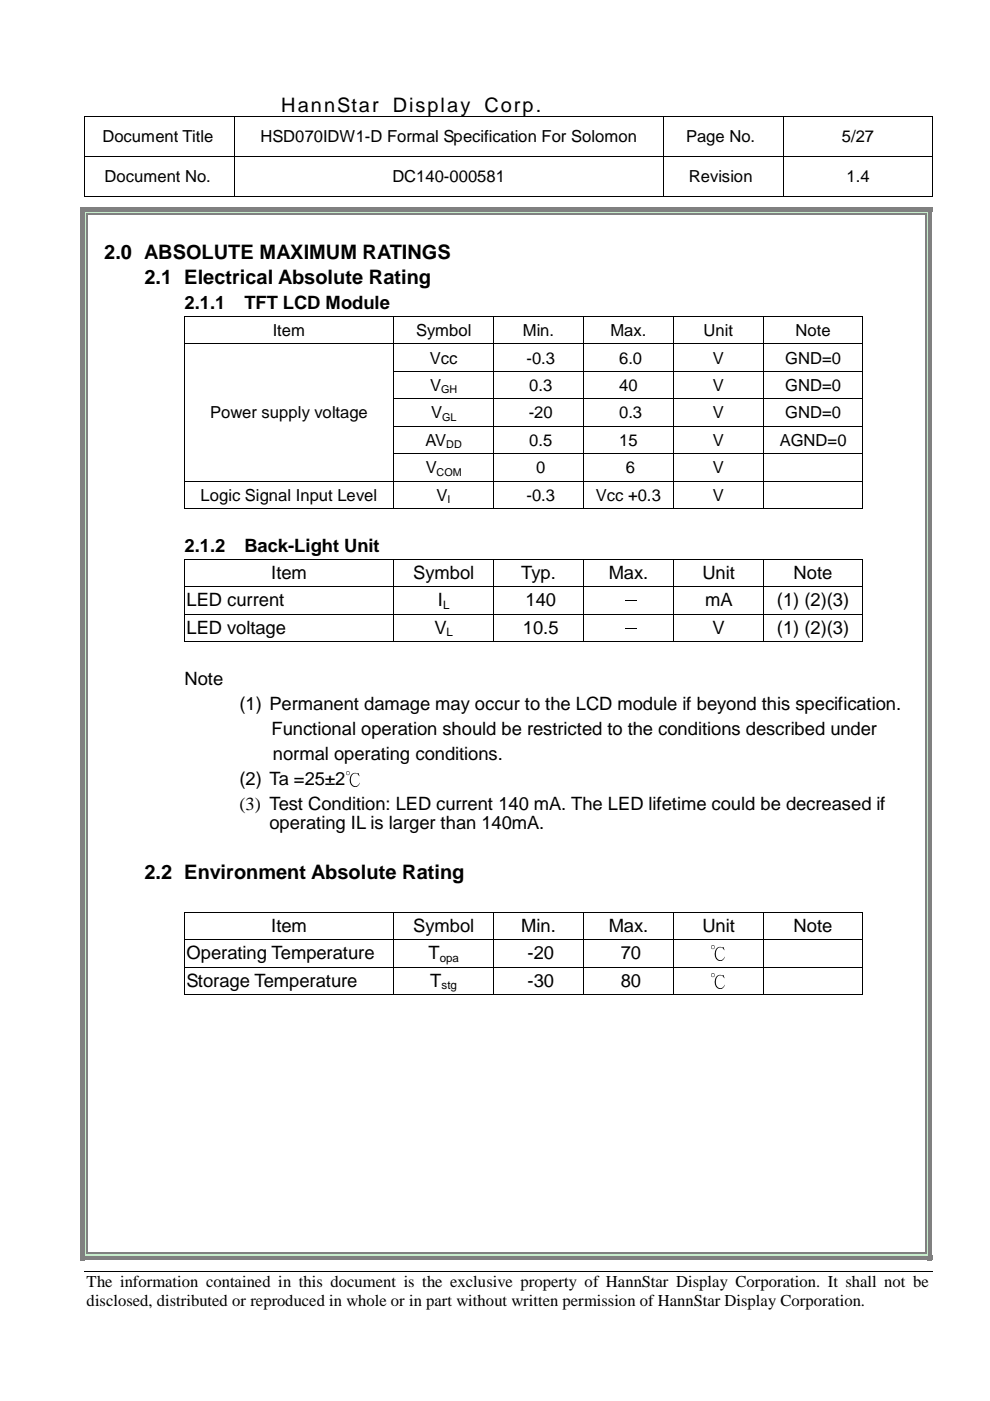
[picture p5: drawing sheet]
<svg xmlns="http://www.w3.org/2000/svg" width="210mm" height="297mm" viewBox="0 0 210 297" stroke-linecap="round" stroke-linejoin="round" font-family="sans-serif">
<defs><g id="words">
<g font-size="4.2">
<text x="59.6" y="23.8">HannStar Display Corp.</text>
<text x="22.1" y="54.8">2.0 ABSOLUTE MAXIMUM RATINGS</text>
<text x="30.6" y="60.1">2.1 Electrical Absolute Rating</text>
<text x="30.6" y="186.5">2.2 Environment Absolute Rating</text>
</g>
<g font-size="3.9">
<text x="39.1" y="65.4">2.1.1</text>
<text x="51.8" y="65.4">TFT LCD Module</text>
<text x="39.1" y="117">2.1.2</text>
<text x="51.8" y="117">Back-Light Unit</text>
<text x="57.5" y="122.8">Item</text>
<text x="87.6" y="122.8">Symbol</text>
<text x="110.5" y="122.8">Typ.</text>
<text x="129.1" y="122.8">Max.</text>
<text x="148.9" y="122.8">Unit</text>
<text x="168.3" y="122.8">Note</text>
<text x="39.5" y="128.6">LED current</text>
<text x="92.8" y="128.6">I</text>
<text x="111.4" y="128.6">140</text>
<text x="131.8" y="128.6">－</text>
<text x="149.5" y="128.6">mA</text>
<text x="164.7" y="128.6">(1) (2)(3)</text>
<text x="39.5" y="134.4">LED voltage</text>
<text x="92.1" y="134.4">V</text>
<text x="110.9" y="134.4">10.5</text>
<text x="131.8" y="134.4">－</text>
<text x="151.1" y="134.4">V</text>
<text x="164.7" y="134.4">(1) (2)(3)</text>
<text x="39.1" y="145.2">Note</text>
<text x="50.8" y="150.5">(1) Permanent damage may occur to the LCD module if beyond this specification.</text>
<text x="57.6" y="155.8">Functional operation should be restricted to the conditions described under</text>
<text x="57.9" y="161.1">normal operating conditions.</text>
<text x="50.8" y="166.4">(2) Ta =25±2℃</text>
<text x="50.8" y="171.6">(3) Test Condition: LED current 140 mA. The LED lifetime could be decreased if</text>
<text x="57.1" y="175.8">operating IL is larger than 140mA.</text>
<text x="57.5" y="197.6">Item</text>
<text x="87.6" y="197.6">Symbol</text>
<text x="110.5" y="197.6">Min.</text>
<text x="129.1" y="197.6">Max.</text>
<text x="148.9" y="197.6">Unit</text>
<text x="168.3" y="197.6">Note</text>
<text x="39.5" y="203.4">Operating Temperature</text>
<text x="90.8" y="203.4">T</text>
<text x="111.8" y="203.4">-20</text>
<text x="131.6" y="203.4">70</text>
<text x="150.5" y="203.4">℃</text>
<text x="39.5" y="209.2">Storage Temperature</text>
<text x="91.2" y="209.2">T</text>
<text x="111.8" y="209.2">-30</text>
<text x="131.6" y="209.2">80</text>
<text x="150.5" y="209.2">℃</text>
</g>
<g font-size="3.5">
<text x="21.7" y="30.2">Document Title</text>
<text x="55.2" y="30.2">HSD070IDW1-D Formal Specification For Solomon</text>
<text x="145.5" y="30.2">Page No.</text>
<text x="178.5" y="30.2">5/27</text>
<text x="22.2" y="38.7">Document No.</text>
<text x="83.2" y="38.7">DC140-000581</text>
<text x="146.1" y="38.7">Revision</text>
<text x="179.5" y="38.7">1.4</text>
<text x="57.8" y="71.2">Item</text>
<text x="88.2" y="71.2">Symbol</text>
<text x="110.9" y="71.2">Min.</text>
<text x="129.4" y="71.2">Max.</text>
<text x="149.2" y="71.2">Unit</text>
<text x="168.7" y="71.2">Note</text>
<text x="91.1" y="77.1">Vcc</text>
<text x="111.6" y="77.1">-0.3</text>
<text x="131.3" y="77.1">6.0</text>
<text x="151.1" y="77.1">V</text>
<text x="166.5" y="77.1">GND=0</text>
<text x="91.2" y="82.9">V</text>
<text x="112.2" y="82.9">0.3</text>
<text x="131.3" y="82.9">40</text>
<text x="151.1" y="82.9">V</text>
<text x="166.5" y="82.9">GND=0</text>
<text x="44.5" y="88.6">Power supply voltage</text>
<text x="91.4" y="88.7">V</text>
<text x="112.1" y="88.7">-20</text>
<text x="131.3" y="88.7">0.3</text>
<text x="151.1" y="88.7">V</text>
<text x="166.5" y="88.7">GND=0</text>
<text x="90.2" y="94.5">AV</text>
<text x="112.2" y="94.5">0.5</text>
<text x="131.3" y="94.5">15</text>
<text x="151.1" y="94.5">V</text>
<text x="165.3" y="94.5">AGND=0</text>
<text x="90.3" y="100.4">V</text>
<text x="113.7" y="100.4">0</text>
<text x="132.7" y="100.4">6</text>
<text x="151.1" y="100.4">V</text>
<text x="42.5" y="106.2">Logic Signal Input Level</text>
<text x="92.6" y="106.2">V</text>
<text x="111.6" y="106.2">-0.3</text>
<text x="126.3" y="106.2">Vcc +0.3</text>
<text x="151.1" y="106.2">V</text>
<text x="18.4" y="272.9">The information contained in this document is the exclusive property of HannStar Display Corporation. It shall not be</text>
<text x="18.4" y="277">disclosed, distributed or reproduced in whole or in part without written permission of HannStar Display Corporation.</text>
</g>
<g font-size="2.5">
<text x="93.9" y="129.1">L</text>
<text x="94.7" y="134.9">L</text>
<text x="93.3" y="203.9">opa</text>
<text x="93.6" y="209.7">stg</text>
</g>
<g font-size="2.3">
<text x="93.5" y="83.4">GH</text>
<text x="93.7" y="89.3">GL</text>
<text x="94.6" y="95.1">DD</text>
<text x="92.6" y="100.9">COM</text>
<text x="94.9" y="106.7">I</text>
</g>
</g></defs>
<g fill="#000">
<path d="M17.8 24.7h.1v.1h-.1zM17.8 33.1h.1v.2h-.1zM49.5 24.7h.2v.1h-.2zM49.5 33.1h.2v.2h-.2zM59.1 24.7h.1v.1h-.1zM140.5 24.7h.2v.1h-.2zM140.5 33.1h.2v.2h-.2zM165.9 24.7h.2v.1h-.2zM165.9 33.1h.2v.2h-.2zM197.7 24.7h.2v.1h-.2zM197.7 33.1h.2v.2h-.2zM17.8 41.6h.1v.2h-.1z"/>
<path d="M49.5 41.6h.2v.2h-.2zM140.5 41.6h.2v.2h-.2zM165.9 41.6h.2v.2h-.2zM197.7 41.6h.2v.2h-.2zM197.7 269.6l.1 .1z"/>
</g>
<g fill="none" stroke="#000" stroke-width=".21">
<path d="M17.9 24.8v8.3M17.9 33.3v8.3M17.9 24.8h31.6M17.9 33.2h31.6M49.6 24.8v8.3M49.6 33.3v8.3M49.7 24.8h9.4M49.7 33.2h90.8M59.2 24.8h81.3M140.6 24.8v8.3M140.6 33.3v8.3M140.7 24.8h25.2"/>
<path d="M140.7 33.2h25.2M166 24.8v8.3M166 33.3v8.3M166.1 24.8h31.6M166.1 33.2h31.6M197.8 24.8v8.3M197.8 33.3v8.3M17.9 41.7h31.6M49.7 41.7h90.8M140.7 41.7h25.2M166.1 41.7h31.6M17.7 269.6h180"/>
</g>
<g fill="#fff">
<path d="M17.7 277.9h180z"/>
<path d="M197.7 269.7l.1 8.2z"/>
<path d="M197.7 277.9h.1z"/>
</g>
<g fill="#000">
<path d="M38.9 67h.2v.2h-.2zM38.9 72.8h.2v.2h-.2zM38.9 78.6h.2v.2h-.2zM83.4 67h.2v.2h-.2zM83.4 72.8h.2v.2h-.2zM83.4 78.6h.2v.2h-.2zM104.6 67h.1v.2h-.1zM104.6 72.8h.1v.2h-.1zM104.6 78.6h.1v.2h-.1zM123.6 67h.2v.2h-.2zM123.6 72.8h.2v.2h-.2zM123.6 78.6h.2v.2h-.2z"/>
<path d="M142.7 67h.1v.2h-.1zM142.7 72.8h.1v.2h-.1zM142.7 78.6h.1v.2h-.1zM161.7 67h.2v.2h-.2zM161.7 72.8h.2v.2h-.2zM161.7 78.6h.2v.2h-.2zM182.9 67h.1v.2h-.1zM182.9 72.8h.1v.2h-.1zM182.9 78.6h.1v.2h-.1zM38.9 84.5h.2v.2h-.2zM38.9 90.3h.2v.2h-.2zM38.9 96.1h.2v.2h-.2z"/>
<path d="M83.4 84.5h.2v.2h-.2zM83.4 90.3h.2v.2h-.2zM83.4 96.1h.2v.2h-.2zM104.6 84.5h.1v.2h-.1zM104.6 90.3h.1v.2h-.1zM104.6 96.1h.1v.2h-.1zM123.6 84.5h.2v.2h-.2zM123.6 90.3h.2v.2h-.2zM123.6 96.1h.2v.2h-.2zM142.7 84.5h.1v.2h-.1zM142.7 90.3h.1v.2h-.1zM142.7 96.1h.1v.2h-.1z"/>
<path d="M161.7 84.5h.2v.2h-.2zM161.7 90.3h.2v.2h-.2zM161.7 96.1h.2v.2h-.2zM182.9 84.5h.1v.2h-.1zM182.9 90.3h.1v.2h-.1zM182.9 96.1h.1v.2h-.1zM38.9 101.9h.2v.2h-.2zM38.9 107.8h.2v.1h-.2zM38.9 118.5h.2v.2h-.2zM83.4 101.9h.2v.2h-.2zM83.4 107.8h.2v.1h-.2zM83.4 118.5h.2v.2h-.2z"/>
<path d="M104.6 101.9h.1v.2h-.1zM104.6 107.8h.1v.1h-.1zM104.6 118.5h.1v.2h-.1zM123.6 101.9h.2v.2h-.2zM123.6 107.8h.2v.1h-.2zM123.6 118.5h.2v.2h-.2zM142.7 101.9h.1v.2h-.1zM142.7 107.8h.1v.1h-.1zM142.8 118.5h.2v.2h-.2zM161.7 101.9h.2v.2h-.2zM161.7 107.8h.2v.1h-.2zM161.7 118.5h.2v.2h-.2z"/>
<path d="M182.9 101.9h.1v.2h-.1zM182.9 107.8h.1v.1h-.1zM182.9 118.5h.1v.2h-.1zM38.9 124.3h.2v.2h-.2zM38.9 130.2h.2v.1h-.2zM38.9 136h.2v.2h-.2zM83.4 124.3h.2v.2h-.2zM83.4 130.2h.2v.1h-.2zM83.4 136h.2v.2h-.2zM104.6 124.3h.1v.2h-.1zM104.6 130.2h.1v.1h-.1zM104.6 136h.1v.2h-.1z"/>
<path d="M123.6 124.3h.2v.2h-.2zM123.6 130.2h.2v.1h-.2zM123.6 136h.2v.2h-.2zM142.8 124.3h.2v.2h-.2zM142.8 130.2h.2v.1h-.2zM142.8 136h.2v.2h-.2zM161.7 124.3h.2v.2h-.2zM161.7 130.2h.2v.1h-.2zM161.7 136h.2v.2h-.2zM182.9 124.3h.1v.2h-.1zM182.9 130.2h.1v.1h-.1zM182.9 136h.1v.2h-.1z"/>
<path d="M38.9 193.3h.2v.2h-.2zM38.9 199.1h.2v.2h-.2zM83.4 193.3h.2v.2h-.2zM83.4 199.1h.2v.2h-.2zM104.6 193.3h.1v.2h-.1zM104.6 199.1h.1v.2h-.1zM123.6 193.3h.2v.2h-.2zM123.6 199.1h.2v.2h-.2zM142.8 193.3h.2v.2h-.2zM142.8 199.1h.2v.2h-.2zM161.7 193.3h.2v.2h-.2zM161.7 199.1h.2v.2h-.2z"/>
<path d="M182.9 193.3h.1v.2h-.1zM182.9 199.1h.1v.2h-.1zM38.9 205h.2v.1h-.2zM38.9 210.8h.2v.1h-.2zM83.4 205h.2v.1h-.2zM83.4 210.8h.2v.1h-.2zM104.6 205h.1v.1h-.1zM104.6 210.8h.1v.1h-.1zM123.6 205h.2v.1h-.2zM123.6 210.8h.2v.1h-.2zM142.8 205h.2v.1h-.2zM142.8 210.8h.2v.1h-.2z"/>
<path d="M161.7 205h.2v.1h-.2zM161.7 210.8h.2v.1h-.2zM182.9 205h.1v.1h-.1zM182.9 210.8h.1v.1h-.1z"/>
</g>
<g fill="none" stroke="#000" stroke-width=".21">
<path d="M39 67.2v5.6M39 73v5.6M39 78.8v5.7M39.1 67.1h44.3M39.1 72.9h44.3M83.5 67.2v5.6M83.5 73v5.6M83.5 78.8v5.7M83.6 67.1h21M83.6 72.9h21M83.6 78.7h21M104.6 67.2v5.6"/>
<path d="M104.6 73v5.6M104.6 78.8v5.7M104.7 67.1h18.9M104.7 72.9h18.9M104.7 78.7h18.9M123.7 67.2v5.6M123.7 73v5.6M123.7 78.8v5.7M123.8 67.1h18.9M123.8 72.9h18.9M123.8 78.7h18.9M142.7 67.2v5.6"/>
<path d="M142.7 73v5.6M142.7 78.8v5.7M142.8 67.1h18.9M142.8 72.9h18.9M142.8 78.7h18.9M161.8 67.2v5.6M161.8 73v5.6M161.8 78.8v5.7M161.9 67.1h21M161.9 72.9h21M161.9 78.7h21M183 67.2v5.6"/>
<path d="M183 73v5.6M183 78.8v5.7M39 84.7v5.6M39 90.5v5.6M39 96.3v5.6M83.5 84.7v5.6M83.5 90.5v5.6M83.5 96.3v5.6M83.6 84.6h21M83.6 90.4h21M83.6 96.2h21M104.6 84.7v5.6"/>
<path d="M104.6 90.5v5.6M104.6 96.3v5.6M104.7 84.6h18.9M104.7 90.4h18.9M104.7 96.2h18.9M123.7 84.7v5.6M123.7 90.5v5.6M123.7 96.3v5.6M123.8 84.6h18.9M123.8 90.4h18.9M123.8 96.2h18.9M142.7 84.7v5.6"/>
<path d="M142.7 90.5v5.6M142.7 96.3v5.6M142.8 84.6h18.9M142.8 90.4h18.9M142.8 96.2h18.9M161.8 84.7v5.6M161.8 90.5v5.6M161.8 96.3v5.6M161.9 84.6h21M161.9 90.4h21M161.9 96.2h21M183 84.7v5.6"/>
<path d="M183 90.5v5.6M183 96.3v5.6M39 102.1v5.7M39 118.7v5.6M39.1 102h44.3M39.1 107.9h44.3M39.1 118.6h44.3M83.5 102.1v5.7M83.5 118.7v5.6M83.6 102h21M83.6 107.9h21M83.6 118.6h21"/>
<path d="M104.6 102.1v5.7M104.6 118.7v5.6M104.7 102h18.9M104.7 107.9h18.9M104.7 118.6h18.9M123.7 102.1v5.7M123.7 118.7v5.6M123.8 102h18.9M123.8 107.9h18.9M123.8 118.6h19M142.7 102.1v5.7M142.8 102h18.9"/>
<path d="M142.8 107.9h18.9M142.9 118.7v5.6M143 118.6h18.7M161.8 102.1v5.7M161.8 118.7v5.6M161.9 102h21M161.9 107.9h21M161.9 118.6h21M183 102.1v5.7M183 118.7v5.6M39 124.5v5.7M39 130.3v5.7"/>
<path d="M39.1 124.4h44.3M39.1 130.2h44.3M39.1 136.1h44.3M83.5 124.5v5.7M83.5 130.3v5.7M83.6 124.4h21M83.6 130.2h21M83.6 136.1h21M104.6 124.5v5.7M104.6 130.3v5.7M104.7 124.4h18.9M104.7 130.2h18.9"/>
<path d="M104.7 136.1h18.9M123.7 124.5v5.7M123.7 130.3v5.7M123.8 124.4h19M123.8 130.2h19M123.8 136.1h19M142.9 124.5v5.7M142.9 130.3v5.7M143 124.4h18.7M143 130.2h18.7M143 136.1h18.7M161.8 124.5v5.7"/>
<path d="M161.8 130.3v5.7M161.9 124.4h21M161.9 130.2h21M161.9 136.1h21M183 124.5v5.7M183 130.3v5.7M39 193.5v5.6M39 199.3v5.7M39.1 193.4h44.3M39.1 199.2h44.3M83.5 193.5v5.6M83.5 199.3v5.7"/>
<path d="M83.6 193.4h21M83.6 199.2h21M104.6 193.5v5.6M104.6 199.3v5.7M104.7 193.4h18.9M104.7 199.2h18.9M123.7 193.5v5.6M123.7 199.3v5.7M123.8 193.4h19M123.8 199.2h19M142.9 193.5v5.6M142.9 199.3v5.7"/>
<path d="M143 193.4h18.7M143 199.2h18.7M161.8 193.5v5.6M161.8 199.3v5.7M161.9 193.4h21M161.9 199.2h21M183 193.5v5.6M183 199.3v5.7M39 205.1v5.7M39.1 205h44.3M39.1 210.8h44.3M83.5 205.1v5.7"/>
<path d="M83.6 205h21M83.6 210.8h21M104.6 205.1v5.7M104.7 205h18.9M104.7 210.8h18.9M123.7 205.1v5.7M123.8 205h19M123.8 210.8h19M142.9 205.1v5.7M143 205h18.7M143 210.8h18.7M161.8 205.1v5.7"/>
<path d="M161.9 205h21M161.9 210.8h21M183 205.1v5.7"/>
</g>
<g fill="#808080">
<path d="M17 43.9h1.1v1.6h-1.1z"/>
<path d="M17 43.9h1.6v1.1h-1.6z"/>
</g>
<g fill="#c7edcc">
<path d="M18.1 45h.2v.5h-.2z"/>
<path d="M18.1 45h.5v.2h-.5z"/>
</g>
<g fill="#808080">
<path d="M18.3 45.2h.3v.3h-.3z"/>
<path d="M18.6 43.9h177.5v1.1h-177.5z"/>
</g>
<path d="M18.6 45.1h177.5" fill="none" stroke="#c7edcc" stroke-width=".25"/>
<path d="M18.6 45.4h177.5" fill="none" stroke="#808080" stroke-width=".25"/>
<g fill="#808080">
<path d="M196.6 43.9h1.1v1.6h-1.1z"/>
<path d="M196.1 43.9h1.6v1.1h-1.6z"/>
</g>
<g fill="#c7edcc">
<path d="M196.4 45h.2v.5h-.2z"/>
<path d="M196.1 45h.5v.2h-.5z"/>
</g>
<g fill="#808080">
<path d="M196.1 45.2h.3v.3h-.3z"/>
<path d="M17 45.5h1.1v220.1h-1.1z"/>
</g>
<path d="M18.2 45.5v220.1" fill="none" stroke="#c7edcc" stroke-width=".25"/>
<path d="M18.5 45.5v220.1" fill="none" stroke="#808080" stroke-width=".25"/>
<path d="M196.6 45.5h1.1v220.1h-1.1z" fill="#808080"/>
<path d="M196.5 45.5v220.1" fill="none" stroke="#c7edcc" stroke-width=".25"/>
<path d="M196.3 45.5v220.1" fill="none" stroke="#808080" stroke-width=".25"/>
<g fill="#808080">
<path d="M17 265.6h1.1v1.6h-1.1z"/>
<path d="M17 266.1h1.6v1.1h-1.6z"/>
</g>
<g fill="#c7edcc">
<path d="M18.1 265.6h.2v.5h-.2z"/>
<path d="M18.1 265.9h.5v.2h-.5z"/>
</g>
<g fill="#808080">
<path d="M18.3 265.6h.3v.3h-.3z"/>
<path d="M18.6 266.1h177.5v1.1h-177.5z"/>
</g>
<path d="M18.6 266h177.5" fill="none" stroke="#c7edcc" stroke-width=".25"/>
<path d="M18.6 265.8h177.5" fill="none" stroke="#808080" stroke-width=".25"/>
<g fill="#808080">
<path d="M196.6 265.6h1.1v1.6h-1.1z"/>
<path d="M196.1 266.1h1.6v1.1h-1.6z"/>
</g>
<g fill="#c7edcc">
<path d="M196.4 265.6h.2v.5h-.2z"/>
<path d="M196.1 265.9h.5v.2h-.5z"/>
</g>
<path d="M196.1 265.6h.3v.3h-.3z" fill="#808080"/>
<use href="#words"/>
</svg>
